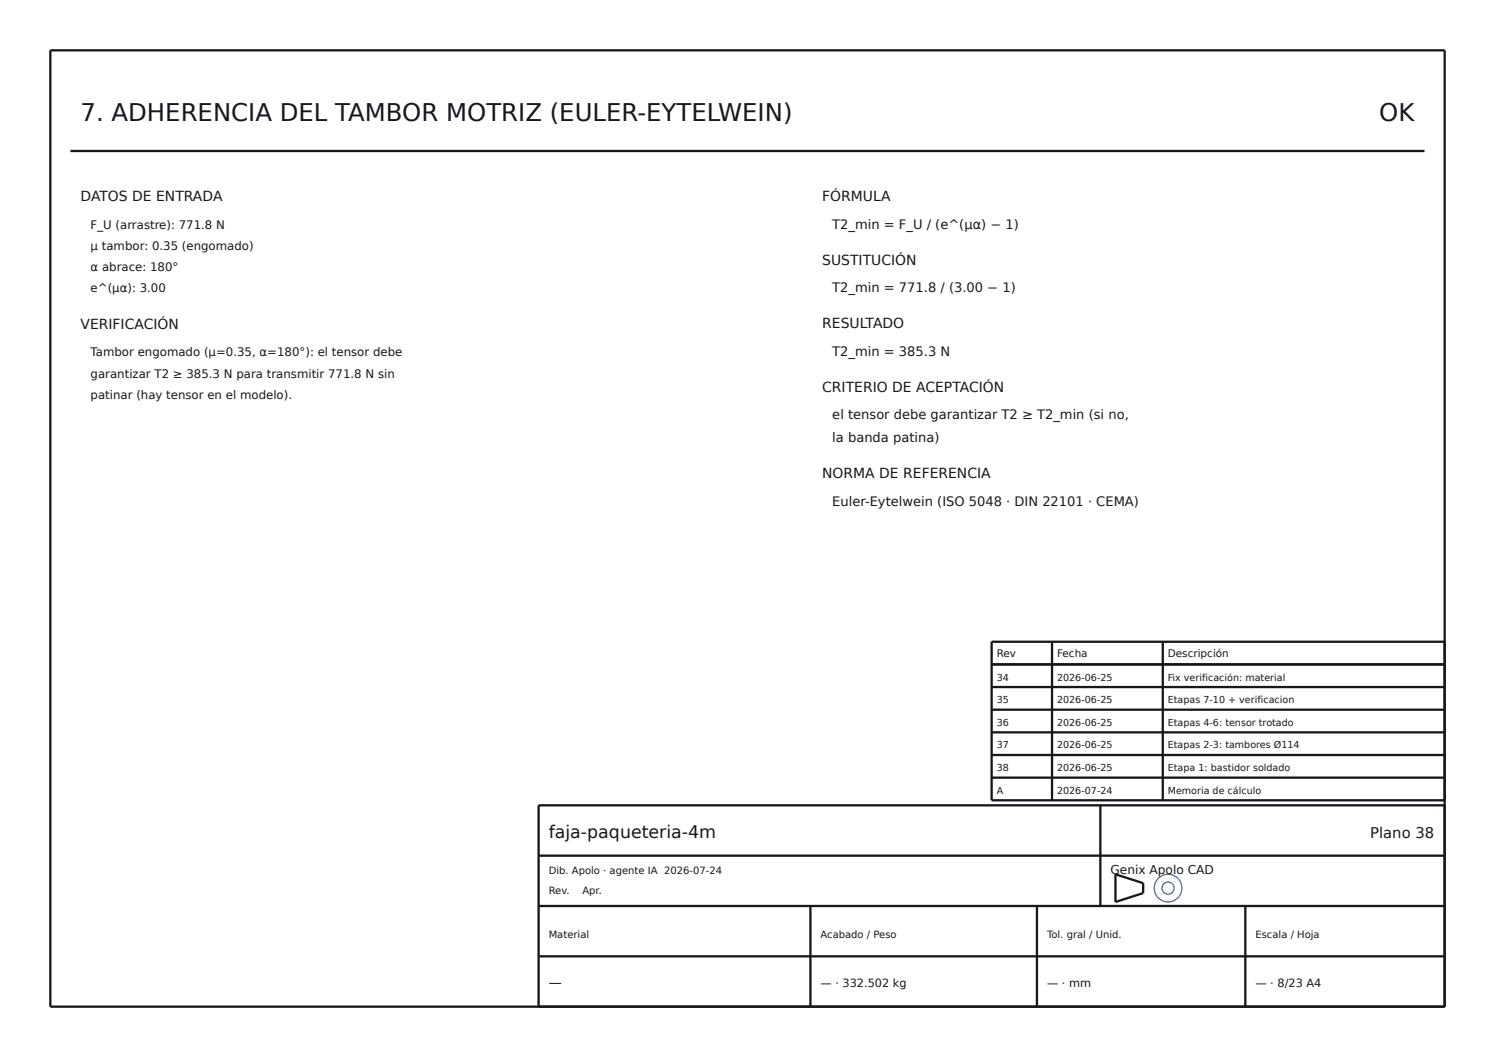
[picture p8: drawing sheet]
<svg xmlns="http://www.w3.org/2000/svg" width="297mm" height="210mm" viewBox="0 0 297 210" stroke-linecap="round" stroke-linejoin="round" font-family="sans-serif">
<defs><g id="words">
<g font-size="4.8" fill="#16181d">
<text x="16" y="24">7. ADHERENCIA DEL TAMBOR MOTRIZ (EULER-EYTELWEIN)</text>
<text x="274" y="24">OK</text>
</g>
<text font-size="3.5" fill="#16181d" x="109" y="166.4">faja-paqueteria-4m</text>
<text font-size="2.9" fill="#16181d" x="272.2" y="166.4">Plano 38</text>
<g font-size="2.8" fill="#16181d">
<text x="16" y="40">DATOS DE ENTRADA</text>
<text x="163.3" y="40">FÓRMULA</text>
<text x="163.3" y="52.6">SUSTITUCIÓN</text>
<text x="16" y="65.3">VERIFICACIÓN</text>
<text x="163.3" y="65.2">RESULTADO</text>
<text x="163.3" y="77.8">CRITERIO DE ACEPTACIÓN</text>
<text x="163.3" y="95">NORMA DE REFERENCIA</text>
</g>
<g font-size="2.6" fill="#16181d">
<text x="165.3" y="45.5">T2_min = F_U / (e^(μα) − 1)</text>
<text x="165.3" y="58.1">T2_min = 771.8 / (3.00 − 1)</text>
<text x="165.3" y="70.7">T2_min = 385.3 N</text>
<text x="165.3" y="83.3">el tensor debe garantizar T2 ≥ T2_min (si no,</text>
<text x="165.3" y="87.9">la banda patina)</text>
<text x="165.3" y="100.5">Euler-Eytelwein (ISO 5048 · DIN 22101 · CEMA)</text>
<text x="109" y="196">—</text>
</g>
<text font-size="2.4" fill="#16181d" x="220.6" y="173.6">Genix Apolo CAD</text>
<g font-size="2.3" fill="#16181d">
<text x="18" y="45.5">F_U (arrastre): 771.8 N</text>
<text x="18" y="49.7">μ tambor: 0.35 (engomado)</text>
<text x="18" y="53.9">α abrace: 180°</text>
<text x="18" y="58.1">e^(μα): 3.00</text>
<text x="18" y="70.8">Tambor engomado (μ=0.35, α=180°): el tensor debe</text>
<text x="18" y="75">garantizar T2 ≥ 385.3 N para transmitir 771.8 N sin</text>
<text x="18" y="79.2">patinar (hay tensor en el modelo).</text>
</g>
<g font-size="2.2" fill="#16181d">
<text x="163" y="196">— · 332.502 kg</text>
<text x="208" y="196">— · mm</text>
<text x="249.4" y="196">— · 8/23 A4</text>
</g>
<g font-size="2.1" fill="#16181d">
<text x="198" y="130.6">Rev</text>
<text x="210" y="130.6">Fecha</text>
<text x="232" y="130.6">Descripción</text>
</g>
<g font-size="2" fill="#16181d">
<text x="109" y="173.6">Dib. Apolo · agente IA 2026-07-24</text>
<text x="109" y="177.6">Rev.</text>
<text x="115.7" y="177.6">Apr.</text>
<text x="109" y="186.4">Material</text>
<text x="163" y="186.4">Acabado / Peso</text>
<text x="208" y="186.4">Tol. gral / Unid.</text>
<text x="249.4" y="186.4">Escala / Hoja</text>
</g>
<g font-size="1.9" fill="#16181d">
<text x="198" y="135.2">34</text>
<text x="210" y="135.2">2026-06-25</text>
<text x="232" y="135.2">Fix verificación: material</text>
<text x="198" y="139.7">35</text>
<text x="210" y="139.7">2026-06-25</text>
<text x="232" y="139.7">Etapas 7-10 + verificacion</text>
<text x="198" y="144.2">36</text>
<text x="198" y="148.7">37</text>
<text x="210" y="144.2">2026-06-25</text>
<text x="210" y="148.7">2026-06-25</text>
<text x="232" y="144.2">Etapas 4-6: tensor trotado</text>
<text x="232" y="148.7">Etapas 2-3: tambores Ø114</text>
<text x="198" y="153.2">38</text>
<text x="210" y="153.2">2026-06-25</text>
<text x="232" y="153.2">Etapa 1: bastidor soldado</text>
<text x="198" y="157.7">A</text>
<text x="210" y="157.7">2026-07-24</text>
<text x="232" y="157.7">Memoria de cálculo</text>
</g>
</g></defs>
<g fill="#fdfdfb" stroke="#3a5e9c" stroke-width=".25">
<circle cx="232" cy="176.4" r="2.75"/>
<circle cx="232" cy="176.4" r="1.21"/>
</g>
<g fill="none" stroke="#16181d" stroke-width=".46">
<path d="M10 10h277v190h-277zM14 30h269M197 132h90M197 136.5h90M209 127.5v31.5M231 127.5v31.5M287 127.5h-90v31.5h90M197 141h90M197 145.5h90M197 150h90M197 154.5h90M218.6 160v20"/>
<path d="M287 160h-180v40M107 180h180M107 170h180M161 180v20M206 180v20M221.6 173.7l5.5 1.8v1.9l-5.5 1.8zM247.4 180v20M107 190h180"/>
</g>
<use href="#words"/>
</svg>
